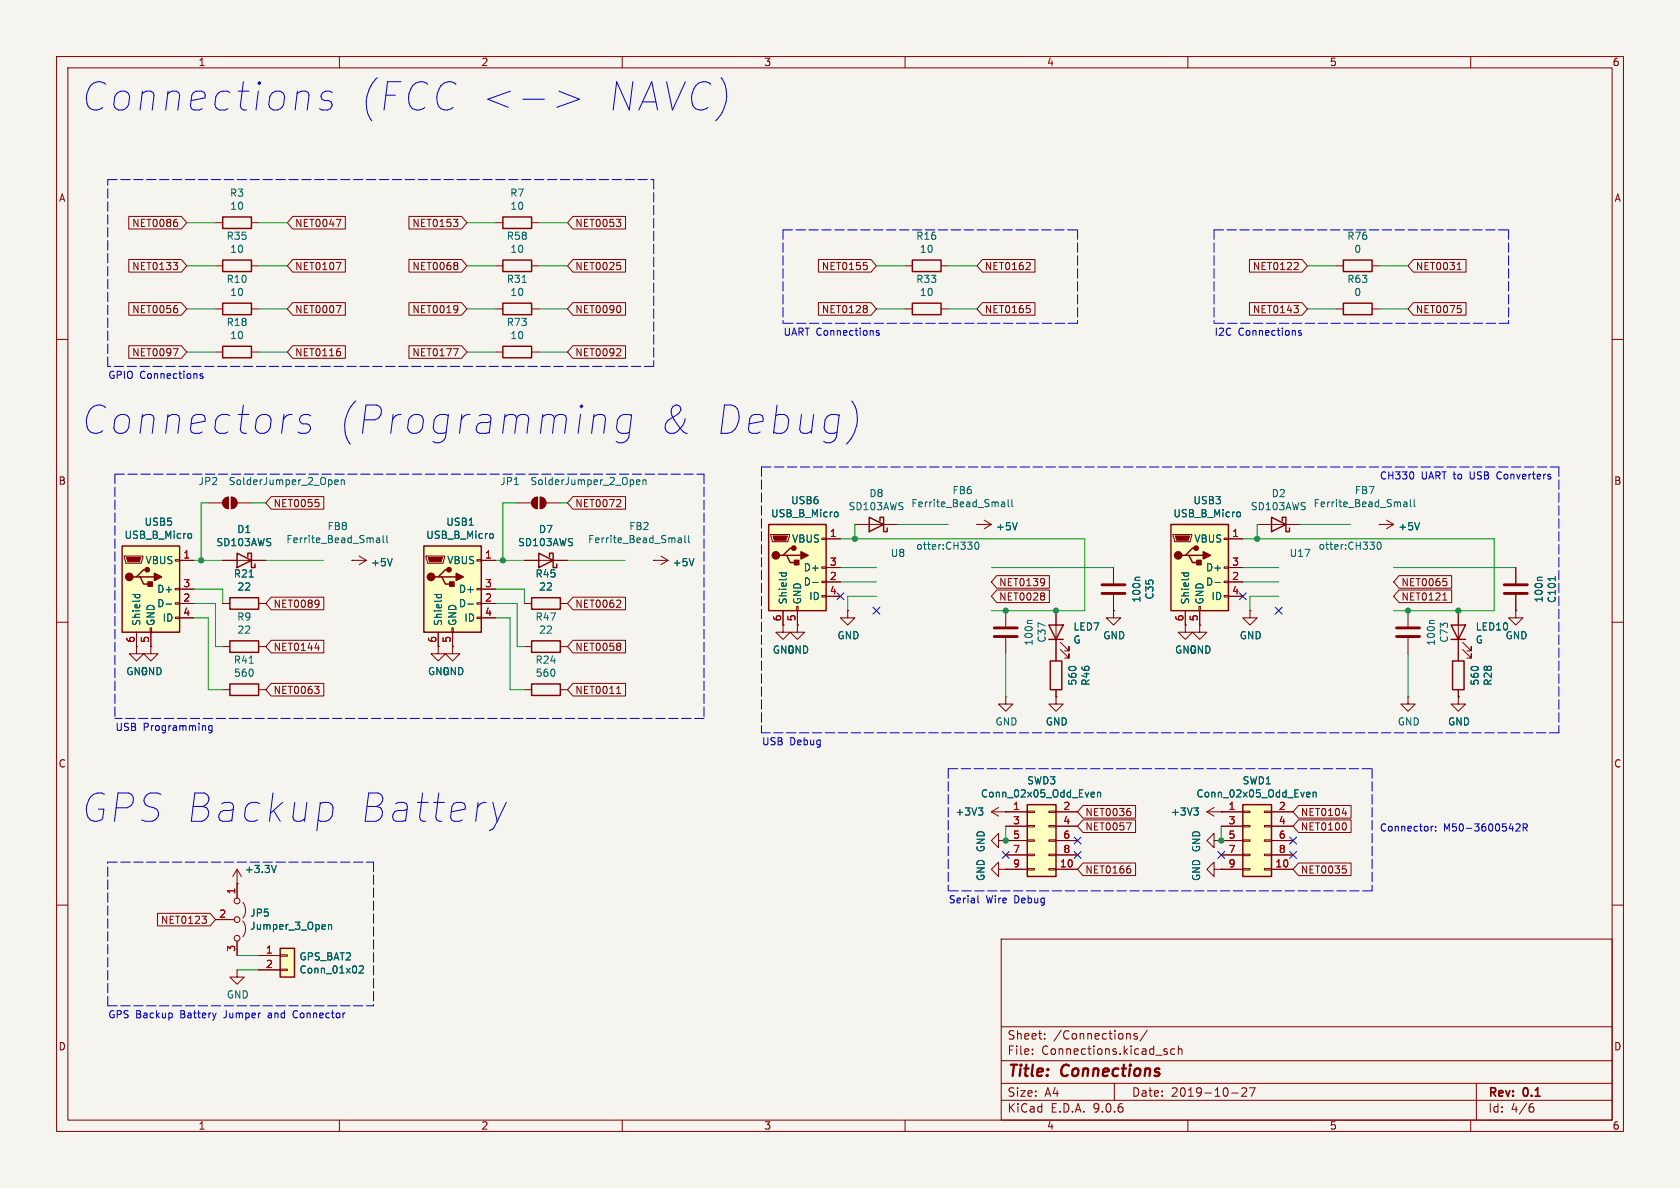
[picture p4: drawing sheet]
<svg xmlns="http://www.w3.org/2000/svg" width="297mm" height="210mm" viewBox="0 0 297 210" stroke-linecap="round" stroke-linejoin="round" font-family="sans-serif">
<defs><g id="words">
<g font-size="7" fill="#0000c2">
<text x="14" y="20.1">Connections</text>
<text x="62.7" y="20.1">(FCC &lt;-&gt;</text>
<text x="105.5" y="20.1">NAVC)</text>
<text x="14" y="77.2">Connectors</text>
<text x="58.9" y="77.2">(Programming</text>
<text x="115.1" y="77.2">&amp; Debug)</text>
<text x="14" y="145.8">GPS Backup</text>
<text x="62.2" y="145.8">Battery</text>
</g>
<g font-size="2.8" fill="#840000">
<text x="178" y="190.9">Title:</text>
<text x="187.7" y="190.9">Connections</text>
</g>
<g font-size="2.1" fill="#840000">
<text x="178" y="184">Sheet:</text>
<text x="186.2" y="184">/Connections/</text>
<text x="178" y="186.7">File:</text>
<text x="184.1" y="186.7">Connections.kicad_sch</text>
<text x="178" y="196.9">KiCad</text>
<text x="178" y="194.1">Size:</text>
<text x="184.7" y="194.1">A4</text>
<text x="185.7" y="196.9">E.D.A.</text>
<text x="193.3" y="196.9">9.0.6</text>
<text x="200" y="194.1">Date:</text>
<text x="207" y="194.1">2019-10-27</text>
<text x="263" y="194.3">Rev:</text>
<text x="263" y="196.9">Id:</text>
<text x="267.1" y="196.9">4/6</text>
<text x="269.4" y="194.3">0.1</text>
</g>
<g font-size="1.8" fill="#840000">
<text x="35" y="11.9">1</text>
<text x="85" y="11.9">2</text>
<text x="135" y="11.9">3</text>
<text x="185" y="11.9">4</text>
<text x="235" y="11.9">5</text>
<text x="285" y="11.9">6</text>
<text x="10.3" y="35.9">A</text>
<text x="285.3" y="35.9">A</text>
<text x="23.3" y="40.3">NET0086</text>
<text x="52.1" y="40.3">NET0047</text>
<text x="72.8" y="40.3">NET0153</text>
<text x="101.6" y="40.3">NET0053</text>
<text x="23.3" y="47.9">NET0133</text>
<text x="52.1" y="47.9">NET0107</text>
<text x="72.8" y="47.9">NET0068</text>
<text x="101.6" y="47.9">NET0025</text>
<text x="145.2" y="47.9">NET0155</text>
<text x="174" y="47.9">NET0162</text>
<text x="221.4" y="47.9">NET0122</text>
<text x="250.2" y="47.9">NET0031</text>
<text x="23.3" y="55.6">NET0056</text>
<text x="52.1" y="55.6">NET0007</text>
<text x="72.8" y="55.6">NET0019</text>
<text x="101.6" y="55.6">NET0090</text>
<text x="145.2" y="55.6">NET0128</text>
<text x="174" y="55.6">NET0165</text>
<text x="221.4" y="55.6">NET0143</text>
<text x="250.2" y="55.6">NET0075</text>
<text x="23.3" y="63.2">NET0097</text>
<text x="52.1" y="63.2">NET0116</text>
<text x="72.8" y="63.2">NET0177</text>
<text x="101.6" y="63.2">NET0092</text>
<text x="10.3" y="85.9">B</text>
<text x="48.3" y="89.9">NET0055</text>
<text x="101.6" y="89.9">NET0072</text>
<text x="285.3" y="85.9">B</text>
<text x="48.3" y="107.6">NET0089</text>
<text x="101.6" y="107.6">NET0062</text>
<text x="176.5" y="103.8">NET0139</text>
<text x="176.5" y="106.4">NET0028</text>
<text x="247.6" y="106.4">NET0121</text>
<text x="247.6" y="103.8">NET0065</text>
<text x="48.3" y="115.3">NET0144</text>
<text x="101.6" y="115.3">NET0058</text>
<text x="48.3" y="122.9">NET0063</text>
<text x="101.6" y="122.9">NET0011</text>
<text x="10.3" y="135.9">C</text>
<text x="285.3" y="135.9">C</text>
<text x="191.8" y="147">NET0057</text>
<text x="191.8" y="144.5">NET0036</text>
<text x="229.9" y="147">NET0100</text>
<text x="229.9" y="144.5">NET0104</text>
<text x="191.8" y="154.6">NET0166</text>
<text x="229.9" y="154.6">NET0035</text>
<text x="28.3" y="163.5">NET0123</text>
<text x="10.3" y="185.9">D</text>
<text x="285.3" y="185.9">D</text>
<text x="35" y="199.9">1</text>
<text x="85" y="199.9">2</text>
<text x="135" y="199.9">3</text>
<text x="185" y="199.9">4</text>
<text x="235" y="199.9">5</text>
<text x="285" y="199.9">6</text>
</g>
<g font-size="1.8" fill="#006464">
<text x="40.6" y="35">R3</text>
<text x="90.1" y="35">R7</text>
<text x="40.6" y="37.3">10</text>
<text x="90.1" y="37.3">10</text>
<text x="40" y="42.6">R35</text>
<text x="40.6" y="44.9">10</text>
<text x="89.5" y="42.6">R58</text>
<text x="90.1" y="44.9">10</text>
<text x="161.9" y="42.6">R16</text>
<text x="162.5" y="44.9">10</text>
<text x="238.1" y="42.6">R76</text>
<text x="239.3" y="44.9">0</text>
<text x="40" y="50.2">R10</text>
<text x="40.6" y="52.5">10</text>
<text x="89.5" y="50.2">R31</text>
<text x="90.1" y="52.5">10</text>
<text x="161.9" y="50.2">R33</text>
<text x="162.5" y="52.5">10</text>
<text x="238.1" y="50.2">R63</text>
<text x="239.3" y="52.5">0</text>
<text x="40" y="57.8">R18</text>
<text x="89.5" y="57.8">R73</text>
<text x="40.6" y="60.1">10</text>
<text x="90.1" y="60.1">10</text>
<text x="35" y="86">JP2</text>
<text x="40.3" y="86">SolderJumper_2_Open</text>
<text x="88.3" y="86">JP1</text>
<text x="93.7" y="86">SolderJumper_2_Open</text>
<text x="139.8" y="89.3">USB6</text>
<text x="153.6" y="88.1">D8</text>
<text x="161" y="89.9">Ferrite_Bead_Small</text>
<text x="168.3" y="87.6">FB6</text>
<text x="210.9" y="89.3">USB3</text>
<text x="224.7" y="88.1">D2</text>
<text x="232.1" y="89.9">Ferrite_Bead_Small</text>
<text x="239.4" y="87.6">FB7</text>
<text x="21.9" y="95.5">USB_B_Micro</text>
<text x="25.5" y="93.1">USB5</text>
<text x="41.8" y="94.4">D1</text>
<text x="57.8" y="93.9">FB8</text>
<text x="75.3" y="95.5">USB_B_Micro</text>
<text x="78.8" y="93.1">USB1</text>
<text x="95.2" y="94.4">D7</text>
<text x="111.1" y="93.9">FB2</text>
<text x="136.2" y="91.6">USB_B_Micro</text>
<text x="149.9" y="90.4">SD103AWS</text>
<text x="176" y="94">+5V</text>
<text x="207.3" y="91.6">USB_B_Micro</text>
<text x="221" y="90.4">SD103AWS</text>
<text x="247.1" y="94">+5V</text>
<text x="25.6" y="99.9">VBUS</text>
<text x="38.1" y="96.7">SD103AWS</text>
<text x="50.5" y="96.2">Ferrite_Bead_Small</text>
<text x="65.5" y="100.3">+5V</text>
<text x="79" y="99.9">VBUS</text>
<text x="91.5" y="96.7">SD103AWS</text>
<text x="103.9" y="96.2">Ferrite_Bead_Small</text>
<text x="118.8" y="100.3">+5V</text>
<text x="139.9" y="96.1">VBUS</text>
<text x="142" y="101.2">D+</text>
<text x="157.4" y="98.7">U8</text>
<text x="161.9" y="97.4">otter:CH330</text>
<text x="211.1" y="96.1">VBUS</text>
<text x="213.1" y="101.2">D+</text>
<text x="227.9" y="98.7">U17</text>
<text x="233" y="97.4">otter:CH330</text>
<text x="27.7" y="105">D+</text>
<text x="27.7" y="107.5">D-</text>
<text x="41.2" y="102.3">R21</text>
<text x="41.9" y="104.6">22</text>
<text x="81" y="105">D+</text>
<text x="81" y="107.5">D-</text>
<text x="94.6" y="102.3">R45</text>
<text x="95.2" y="104.6">22</text>
<text x="139.3" y="106.9" transform="rotate(-90 139.3 106.9)">Shield</text>
<text x="141.8" y="106.9" transform="rotate(-90 141.8 106.9)">GND</text>
<text x="142" y="103.7">D-</text>
<text x="143" y="106.3">ID</text>
<text x="201.8" y="106.6" transform="rotate(-90 201.8 106.6)">100n</text>
<text x="204.1" y="106.1" transform="rotate(-90 204.1 106.1)">C35</text>
<text x="210.4" y="106.9" transform="rotate(-90 210.4 106.9)">Shield</text>
<text x="213" y="106.9" transform="rotate(-90 213 106.9)">GND</text>
<text x="213.1" y="103.7">D-</text>
<text x="214.1" y="106.3">ID</text>
<text x="272.9" y="106.6" transform="rotate(-90 272.9 106.6)">100n</text>
<text x="275.2" y="106.7" transform="rotate(-90 275.2 106.7)">C101</text>
<text x="25" y="110.7" transform="rotate(-90 25 110.7)">Shield</text>
<text x="27.5" y="110.7" transform="rotate(-90 27.5 110.7)">GND</text>
<text x="28.7" y="110.1">ID</text>
<text x="41.8" y="109.9">R9</text>
<text x="41.9" y="112.2">22</text>
<text x="78.3" y="110.7" transform="rotate(-90 78.3 110.7)">Shield</text>
<text x="80.9" y="110.7" transform="rotate(-90 80.9 110.7)">GND</text>
<text x="82" y="110.1">ID</text>
<text x="94.6" y="109.9">R47</text>
<text x="95.2" y="112.2">22</text>
<text x="148" y="113.2">GND</text>
<text x="185.1" y="113.7" transform="rotate(-90 185.1 113.7)">C37</text>
<text x="189.7" y="111.7">LED7</text>
<text x="189.7" y="114">G</text>
<text x="194.9" y="113.2">GND</text>
<text x="219.1" y="113.2">GND</text>
<text x="256.2" y="113.7" transform="rotate(-90 256.2 113.7)">C73</text>
<text x="260.8" y="111.7">LED10</text>
<text x="260.8" y="114">G</text>
<text x="266.1" y="113.2">GND</text>
<text x="22.2" y="119.6">GND</text>
<text x="24.8" y="119.6">GND</text>
<text x="41.2" y="117.5">R41</text>
<text x="41.3" y="119.8">560</text>
<text x="75.6" y="119.6">GND</text>
<text x="78.1" y="119.6">GND</text>
<text x="94.6" y="117.5">R24</text>
<text x="94.6" y="119.8">560</text>
<text x="136.5" y="115.7">GND</text>
<text x="139.1" y="115.7">GND</text>
<text x="182.8" y="114.3" transform="rotate(-90 182.8 114.3)">100n</text>
<text x="207.6" y="115.7">GND</text>
<text x="210.2" y="115.7">GND</text>
<text x="253.9" y="114.3" transform="rotate(-90 253.9 114.3)">100n</text>
<text x="190.5" y="121.3" transform="rotate(-90 190.5 121.3)">560</text>
<text x="192.8" y="121.3" transform="rotate(-90 192.8 121.3)">R46</text>
<text x="261.6" y="121.3" transform="rotate(-90 261.6 121.3)">560</text>
<text x="263.9" y="121.3" transform="rotate(-90 263.9 121.3)">R28</text>
<text x="175.9" y="128.4">GND</text>
<text x="184.8" y="128.4">GND</text>
<text x="247" y="128.4">GND</text>
<text x="255.9" y="128.4">GND</text>
<text x="173.3" y="141.2">Conn_02x05_Odd_Even</text>
<text x="181.5" y="138.9">SWD3</text>
<text x="211.4" y="141.2">Conn_02x05_Odd_Even</text>
<text x="219.6" y="138.9">SWD1</text>
<text x="168.8" y="144.4">+3V3</text>
<text x="206.9" y="144.4">+3V3</text>
<text x="43.2" y="154.5">+3.3V</text>
<text x="174.3" y="155.8" transform="rotate(-90 174.3 155.8)">GND GND</text>
<text x="212.4" y="155.8" transform="rotate(-90 212.4 155.8)">GND GND</text>
<text x="44.1" y="162.3">JP5</text>
<text x="44.1" y="164.6">Jumper_3_Open</text>
<text x="52.8" y="172.3">Conn_01x02</text>
<text x="52.8" y="170">GPS_BAT2</text>
<text x="40" y="176.7">GND</text>
</g>
<g font-size="1.8" fill="#0000c2">
<text x="138.4" y="59.4">UART Connections</text>
<text x="214.6" y="59.4">I2C</text>
<text x="218.9" y="59.4">Connections</text>
<text x="19" y="67.1">GPIO Connections</text>
<text x="243.8" y="84.8">CH330</text>
<text x="251.2" y="84.8">UART to</text>
<text x="260.1" y="84.8">USB</text>
<text x="265.1" y="84.8">Converters</text>
<text x="20.3" y="129.3">USB</text>
<text x="25.3" y="129.3">Programming</text>
<text x="134.6" y="131.8">USB</text>
<text x="139.6" y="131.8">Debug</text>
<text x="243.8" y="147.1">Connector:</text>
<text x="255.2" y="147.1">M50-3600542R</text>
<text x="167.6" y="159.8">Serial</text>
<text x="174.3" y="159.8">Wire</text>
<text x="179.4" y="159.8">Debug</text>
<text x="19" y="180.1">GPS Backup</text>
<text x="32" y="180.1">Battery</text>
<text x="39.9" y="180.1">Jumper</text>
<text x="47.9" y="180.1">and</text>
<text x="52.5" y="180.1">Connector</text>
</g>
<g font-size="1.8" fill="#a90000">
<text x="146.6" y="95">1</text>
<text x="217.7" y="95">1</text>
<text x="32.3" y="98.8">1</text>
<text x="85.7" y="98.8">1</text>
<text x="146.6" y="100.1">3</text>
<text x="217.7" y="100.1">3</text>
<text x="32.3" y="103.9">3</text>
<text x="32.3" y="106.4">2</text>
<text x="85.7" y="103.9">3</text>
<text x="85.7" y="106.4">2</text>
<text x="146.6" y="102.6">2</text>
<text x="146.6" y="105.2">4</text>
<text x="217.7" y="102.6">2</text>
<text x="217.7" y="105.2">4</text>
<text x="23.9" y="113.7" transform="rotate(-90 23.9 113.7)">6</text>
<text x="26.4" y="113.7" transform="rotate(-90 26.4 113.7)">5</text>
<text x="32.3" y="109">4</text>
<text x="77.2" y="113.7" transform="rotate(-90 77.2 113.7)">6</text>
<text x="79.8" y="113.7" transform="rotate(-90 79.8 113.7)">5</text>
<text x="85.7" y="109">4</text>
<text x="138.2" y="109.9" transform="rotate(-90 138.2 109.9)">6</text>
<text x="140.7" y="109.9" transform="rotate(-90 140.7 109.9)">5</text>
<text x="209.3" y="109.9" transform="rotate(-90 209.3 109.9)">6</text>
<text x="211.8" y="109.9" transform="rotate(-90 211.8 109.9)">5</text>
<text x="179" y="143.3">1</text>
<text x="187.9" y="143.3">2</text>
<text x="217.1" y="143.3">1</text>
<text x="226" y="143.3">2</text>
<text x="179" y="145.8">3</text>
<text x="179" y="148.3">5</text>
<text x="187.9" y="145.8">4</text>
<text x="187.9" y="148.3">6</text>
<text x="217.1" y="145.8">3</text>
<text x="217.1" y="148.3">5</text>
<text x="226" y="145.8">4</text>
<text x="226" y="148.3">6</text>
<text x="179" y="150.9">7</text>
<text x="179" y="153.4">9</text>
<text x="187.3" y="153.4">10</text>
<text x="187.9" y="150.9">8</text>
<text x="217.1" y="150.9">7</text>
<text x="217.1" y="153.4">9</text>
<text x="225.4" y="153.4">10</text>
<text x="226" y="150.9">8</text>
<text x="41.7" y="158.2" transform="rotate(-90 41.7 158.2)">1</text>
<text x="38.7" y="162.3">2</text>
<text x="41.7" y="168.3" transform="rotate(-90 41.7 168.3)">3</text>
<text x="46.9" y="168.7">1</text>
<text x="46.9" y="171.2">2</text>
</g>
</g></defs>
<path d="M0 0h297v210h-297z" fill="#f5f4ef" stroke="#f5f4ef" stroke-width=".18"/>
<g fill="none" stroke="#840000" stroke-width=".18">
<path d="M10 10h277v190h-277zM12 12h273v186h-273zM60 10v2M110 10v2M160 10v2M210 10v2M260 10v2M87.6 39.4h1.3M94 39.4h1.2M87.6 47h1.3M94 47h1.2M160 54.6h1.3"/>
<path d="M166.4 54.6h1.2M10 60h2M285 60h2M172.7 92.7h.1M172.7 92.7h2.6M174 91.9l1.3 .8M175.3 92.7l-1.3 .8M10 110h2M24.1 114.3v1.3h1.3l-1.3 1.2-1.2-1.2h1.2M24.1 114.3h.1M26.7 114.3v1.3h1.2l-1.2 1.2-1.3-1.2h1.3M26.7 114.3h.1"/>
<path d="M77.5 114.3v1.3h1.2l-1.2 1.2-1.3-1.2h1.3M77.5 114.3h.1M92.7 106.7h1.3M99.1 106.7h1.2M285 110h2M92.7 121.9h1.3M99.1 121.9h1.2M41.9 156.2h.1M41.9 153.7l-.8 1.2M41.9 153.7l.8 1.2M41.9 153.7v5.1M42.9 159.5a2.26 2.26 0 0 1 0 2.8"/>
<path d="M175.3 143.5l1.2 .8M175.3 143.5h2.5M176.5 148.6v-1.3l-1.2 1.3 1.2 1.3v-1.3h1.3M176.5 153.7v-1.3l-1.2 1.3 1.2 1.2v-1.2h1.3M176.5 142.7l-1.2 .8M177.8 148.6h.1M177.8 143.5h.1M177.8 153.7h.1M10 160h2M38.1 162.6h3.3M41.9 166.4v2.5M42.9 162.8a2.26 2.26 0 0 1 0 2.8"/>
<path d="M177 166h108v32h-108zM285 160h2M60 198v2M110 198v2M160 198v2M177 194.5h108M177 191.5h108M177 187.5h108M177 181.5h108M182.5 186.3v.1M182.5 185.5v.1M184.7 183.6v.1"/>
<path d="M184.7 182.8v.1M197 191.5v3M199.7 182.8l.1 .9M201 182.8l-.3-.1-.2 .2v.2l.5 .2v.3h-.5M202.8 182.1l-1.3 2M206 185.9l.3 .1 .1 .2-.2 .2h-.3M206 185.4l.3 .1M207.7 185.5l-.5-.1-.2 .3v.4l.1 .2h.6M208.3 185.5l.2-.1 .4 .1 .1 .9M208.3 184.9v1.5M210 198v2M217.7 193.2h1.2"/>
<path d="M219.5 192.4l.6-.1 .2 .1 .1 .3-.9 1.1h.9M220.9 192.3h1l-.7 1.5M260 198v2M261 191.5v6.5M270.6 195.7h.4l.2 .3-.1 .5-.5 .1M271 195.1l-.4 .1"/>
<circle cx="41.9" cy="159.3" r=".51"/>
<circle cx="41.9" cy="165.9" r=".51"/>
<circle cx="41.9" cy="162.6" r=".51"/>
</g>
<path d="M179.8 92.4l-.4 1.3M48.9 153l-.5 1.2M173 142.8h.7l-.4 .5M173.5 143.3l.2 .2v.3l-.2 .3M58.1 163.4v.9M58.1 163.6l.2-.2 .3 .1v.8" fill="none" stroke="#006464" stroke-width=".18"/>
<path d="M88.9 38.4h5.1v2h-5.1zM88.9 46h5.1v2h-5.1zM161.3 53.6h5.1v2h-5.1zM94 105.7h5.1v2h-5.1zM94 120.9h5.1v2h-5.1z" fill="none" stroke="#840000" stroke-width=".25"/>
<path d="M49.5 167.6h2.6v5.1h-2.6z" fill="#ffffc2"/>
<path d="M39.4 38.4h5v2h-5zM49.5 167.6h2.6v5.1h-2.6z" fill="none" stroke="#840000" stroke-width=".25"/>
<path d="M38.1 39.4h1.3M44.4 39.4h1.3M36.8 88.9h2.6M39.7 88.2l.7-.3v2a1.02 1.02 0 0 1-.9-.6 1.02 1.02 0 0 1 .2-1.1zM40.9 87.9a1.02 1.02 0 0 1 1 1 1.02 1.02 0 0 1-1 1zM41.9 88.9h2.5M41.9 171.5v1.2h1.3l-1.3 1.3-1.3-1.3h1.3M41.9 171.5h.1M45.7 168.9h3.8M45.7 171.5h3.8M49.5 168.8h1.3v.2h-1.3zM49.5 171.3h1.3v.3h-1.3z" fill="none" stroke="#840000" stroke-width=".18"/>
<path d="M59.2 85.2l.6-.1-.1-.2-.3-.1-.2 .2v.6h.5M60.3 84.9l.2-.1 .3 .1 .1 .8M60.3 84.8v.9M63.5 170.9l.5-.2 .3 .4-.8 .9h.8" fill="none" stroke="#006464" stroke-width=".18"/>
<g fill="#840000" stroke="#840000" stroke-width=".18">
<path d="M39.7 88.2l.7-.3v2a1.02 1.02 0 0 1-.9-.6 1.02 1.02 0 0 1 .2-1.1z"/>
<path d="M40.9 87.9a1.02 1.02 0 0 1 1 1 1.02 1.02 0 0 1-1 1z"/>
</g>
<path d="M21.6 96.5h10.1v15.3h-10.1z" fill="#ffffc2"/>
<g fill="none" stroke="#840000" stroke-width=".25">
<path d="M161.3 46h5.1v2h-5.1zM237.5 53.6h5.1v2h-5.1zM237.5 46h5.1v2h-5.1zM21.6 96.5h10.1v15.3h-10.1zM153.7 91.4l2.5 1.3-2.5 1.3zM155.6 92.1v-.7h.6v2.6h.6v-.7M224.8 91.4l2.5 1.3-2.5 1.3zM226.7 92.1v-.7h.6v2.6h.7v-.7M24.1 102h.7l.6 1.3h1.3M24.8 102h2.5M26 100.7h-.6l-1.3 1.3h-.6M256.5 110.5h2.6l-1.3 2.5z"/>
<path d="M256.5 113h2.6M256.8 116.8h2v5.1h-2z"/>
</g>
<g fill="none" stroke="#840000" stroke-width=".18">
<path d="M160 47h1.3M166.4 47h1.2M236.2 47h1.3M236.2 54.6h1.3M242.6 47h1.2M242.6 54.6h1.2M22 98.3h3.3v.3l-.3 1h-2.8zM31 98.9h.7v.3h-.7zM31.7 99.1h2.6M91.4 88.9h2.6M94.3 88.2l.7-.3v2a1.02 1.02 0 0 1-.9-.6 1.02 1.02 0 0 1 .2-1.1zM95.5 87.9a1.02 1.02 0 0 1 1 1 1.02 1.02 0 0 1-1 1z"/>
<path d="M96.5 88.9h2.6M151.1 92.7h7.6M222.2 92.7h7.7M243.8 92.7h.1M243.8 92.7h2.6M245.1 91.9l1.3 .8M246.4 92.7l-1.3 .8M24.1 111.8v2.5M26.5 111h.3v.8h-.3zM26.7 111.8v2.5M31 104h.7v.3h-.7zM31 106.6h.7v.2h-.7z"/>
<path d="M31 109.1h.7v.2h-.7zM31.7 104.1h2.6M31.7 106.7h2.6M31.7 109.2h2.6M248.9 108v2.7M248.9 112.8v2.8M257.8 108v8.8M258.6 114.8l1.5 1.5v-.7v.7h-.8M258.6 113.5l1.5 1.6v-.8v.8h-.8M268 108v1.2h1.2l-1.2 1.3-1.3-1.3h1.3M268 108h.1M268 100.3v2.8"/>
<path d="M268 105.2v2.8M248.9 123.2v1.3h1.3l-1.3 1.2-1.3-1.2h1.3M248.9 123.2h.1M257.8 123.2v1.3h1.3l-1.3 1.2-1.3-1.2h1.3M257.8 123.2h.1M257.8 121.9v1.3"/>
</g>
<g fill="#840000" stroke="#840000" stroke-width=".18">
<path d="M22.4 98.6h2.5l-.3 .7h-2z"/>
<path d="M94.3 88.2l.7-.3v2a1.02 1.02 0 0 1-.9-.6 1.02 1.02 0 0 1 .2-1.1z"/>
<path d="M95.5 87.9a1.02 1.02 0 0 1 1 1 1.02 1.02 0 0 1-1 1z"/>
</g>
<g fill="#840000" stroke="#840000" stroke-width=".25">
<path d="M26.2 102.9h.7v.7h-.7z"/>
<path d="M27.3 101.3l1.3 .7-1.3 .6z"/>
<circle cx="22.9" cy="102" r=".63"/>
<circle cx="26" cy="100.7" r=".38"/>
</g>
<path d="M33.4 94.3l.4 .1 .1 .2-.1 .4-.4 .2M112.5 85.2l.6-.1v-.2l-.4-.1-.2 .2 .1 .6h.5M113.7 84.9l.1-.1 .3 .1 .1 .8M113.7 84.8v.9M251 92.4l-.5 1.3M23.4 105.1h1.3M23.9 105.1v.3M24.6 105.1l.1 .3M29.4 106.8h.9M253.6 109.7h-.7l-.2 .2M272.6 102.1h-.6l-.2 .1M275 101.9v.8" fill="none" stroke="#006464" stroke-width=".18"/>
<path d="M246.9 112.5h4.1M246.9 111h4.1M265.9 104.9h4.1M265.9 103.4h4.1" fill="none" stroke="#840000" stroke-width=".51"/>
<path d="M181.6 142.2h5.1v12.7h-5.1z" fill="#ffffc2"/>
<path d="M181.6 142.2h5.1v12.7h-5.1z" fill="none" stroke="#840000" stroke-width=".25"/>
<g fill="none" stroke="#840000" stroke-width=".18">
<path d="M177.8 143.5h3.8M177.8 146.1h3.8M177.8 148.6h3.8M177.8 151.1h3.8M177.8 153.7h3.8M181.6 143.4h1.3v.2h-1.3zM181.6 145.9h1.3v.3h-1.3zM181.6 148.5h1.3v.2h-1.3zM181.6 151h1.3v.3h-1.3zM181.6 153.5h1.3v.3h-1.3zM185.4 143.4h1.3v.2h-1.3zM185.4 145.9h1.3v.3h-1.3z"/>
<path d="M185.4 148.5h1.3v.2h-1.3zM185.4 151h1.3v.3h-1.3zM185.4 153.5h1.3v.3h-1.3zM186.7 143.5h3.8M186.7 146.1h3.8M186.7 148.6h3.8M186.7 151.1h3.8M186.7 153.7h3.8M213.4 143.5h2.5M213.4 143.5l1.2 .8M214.6 142.7l-1.2 .8M215.9 143.5h.1"/>
</g>
<path d="M193.1 140l.3 .1 .1 .2-.6 .2M193.4 140.8l-.3 .1M194 140.2l.2-.2 .3 .1 .1 .8M194 140v.9M211.1 142.8h.7l-.4 .5M211.6 143.3l.2 .2v.3l-.2 .3" fill="none" stroke="#006464" stroke-width=".18"/>
<path d="M219.7 142.2h5.1v12.7h-5.1z" fill="#ffffc2"/>
<path d="M88.9 53.6h5.1v2h-5.1zM88.9 61.2h5.1v2h-5.1zM94 113.3h5.1v2h-5.1zM219.7 142.2h5.1v12.7h-5.1z" fill="none" stroke="#840000" stroke-width=".25"/>
<g fill="none" stroke="#840000" stroke-width=".18">
<path d="M87.6 54.6h1.3M94 54.6h1.2M87.6 62.2h1.3M94 62.2h1.2M115.6 99.1h.1M115.6 99.1h2.5M116.8 98.3l1.3 .8M118.1 99.1l-1.3 .7M92.7 114.3h1.3M99.1 114.3h1.2M215.9 143.5h3.8M215.9 146.1h3.8"/>
<path d="M215.9 148.6h3.8M215.9 151.1h3.8M215.9 153.7h3.8M219.7 143.4h1.3v.2h-1.3zM219.7 145.9h1.3v.3h-1.3zM219.7 148.5h1.3v.2h-1.3zM219.7 151h1.3v.3h-1.3zM219.7 153.5h1.3v.3h-1.3zM223.5 143.4h1.3v.2h-1.3zM223.5 145.9h1.3v.3h-1.3zM223.5 148.5h1.3v.2h-1.3zM223.5 151h1.3v.3h-1.3z"/>
<path d="M223.5 153.5h1.3v.3h-1.3zM224.8 143.5h3.8M224.8 146.1h3.8M224.8 148.6h3.8M224.8 151.1h3.8M224.8 153.7h3.8"/>
</g>
<path d="M92.3 49.9h.7M122.7 98.8l-.4 1.2M231.2 140l.3 .1 .1 .2-.6 .2M231.5 140.8l-.3 .1M232.1 140.2l.2-.2 .3 .1 .1 .8M232.1 140v.9" fill="none" stroke="#006464" stroke-width=".18"/>
<path d="M74.9 96.5h10.2v15.3h-10.2z" fill="#ffffc2"/>
<path d="M41.9 97.8l2.5 1.3-2.5 1.2zM43.8 98.4v-.6h.6v2.5h.7v-.6M74.9 96.5h10.2v15.3h-10.2zM40.6 105.7h5.1v2h-5.1zM40.6 113.3h5.1v2h-5.1zM77.5 102h.6l.6 1.3h1.3M78.1 102h2.5M79.4 100.7h-.7l-1.2 1.3h-.7M185.4 110.5h2.6l-1.3 2.5zM185.4 113h2.6M185.7 116.8h2v5.1h-2zM40.6 120.9h5.1v2h-5.1z" fill="none" stroke="#840000" stroke-width=".25"/>
<g fill="none" stroke="#840000" stroke-width=".18">
<path d="M39.4 99.1h7.6M62.2 99.1h.1M62.2 99.1h2.6M63.5 98.3l1.3 .8M64.8 99.1l-1.3 .7M75.3 98.3h3.3v.3l-.2 1h-2.8zM84.3 98.9h.8v.3h-.8zM85.1 99.1h2.5M39.4 106.7h1.2M39.4 114.3h1.2M45.7 106.7h1.3M45.7 114.3h1.3"/>
<path d="M77.5 111.8v2.5M79.9 111h.2v.8h-.2zM80 114.3v1.3h1.3l-1.3 1.2-1.3-1.2h1.3M80 114.3h.1M80 111.8v2.5M84.3 104h.8v.3h-.8zM84.3 106.6h.8v.2h-.8zM84.3 109.1h.8v.2h-.8zM85.1 104.1h2.5M85.1 106.7h2.5M85.1 109.2h2.5M177.8 108v2.7"/>
<path d="M177.8 112.8v2.8M186.7 108v8.8M187.5 114.8l1.5 1.5v-.7v.7h-.8M187.5 113.5l1.5 1.6v-.8v.8h-.8M196.8 108v1.2h1.3l-1.3 1.3-1.2-1.3h1.2M196.8 108h.1M196.8 100.3v2.8M196.8 105.2v2.8M212.1 110.5v1.3h1.3l-1.3 1.2-1.3-1.2h1.3M212.1 110.5h.1M39.4 121.9h1.2M45.7 121.9h1.3"/>
<path d="M177.8 123.2v1.3h1.3l-1.3 1.2-1.3-1.2h1.3M177.8 123.2h.1M186.7 123.2v1.3h1.3l-1.3 1.2-1.3-1.2h1.3M186.7 123.2h.1M186.7 121.9v1.3M214.6 148.6v-1.3l-1.2 1.3 1.2 1.3v-1.3h1.3M214.6 153.7v-1.3l-1.2 1.3 1.2 1.2v-1.2h1.3M215.9 148.6h.1M215.9 153.7h.1"/>
</g>
<path d="M75.7 98.6h2.5l-.2 .7h-2.1z" fill="#840000" stroke="#840000" stroke-width=".18"/>
<g fill="#840000" stroke="#840000" stroke-width=".25">
<path d="M79.5 102.9h.8v.7h-.8z"/>
<path d="M80.6 101.3l1.3 .7-1.3 .6z"/>
<circle cx="76.2" cy="102" r=".63"/>
<circle cx="79.4" cy="100.7" r=".38"/>
</g>
<path d="M69.3 98.8l-.4 1.2M86.8 94.3l.3 .1 .1 .2v.4l-.4 .2M44.1 102h.7M44.1 117.2h.7M76.8 105.1h1.2M77.3 105.1l-.1 .3M78 105.1v.3M82.7 106.8h1M182.5 109.7h-.7l-.2 .2M201.5 102.1h-.6l-.2 .1" fill="none" stroke="#006464" stroke-width=".18"/>
<path d="M175.8 112.5h4M175.8 111h4M194.8 104.9h4.1M194.8 103.4h4.1" fill="none" stroke="#840000" stroke-width=".51"/>
<path d="M135.9 92.7h10.1v15.3h-10.1z" fill="#ffffc2"/>
<path d="M39.4 53.6h5v2h-5zM39.4 46h5v2h-5zM39.4 61.2h5v2h-5zM135.9 92.7h10.1v15.3h-10.1zM138.4 98.2h.7l.6 1.2h1.3M139.1 98.2h2.5M140.3 96.9h-.6l-1.3 1.3h-.6" fill="none" stroke="#840000" stroke-width=".25"/>
<g fill="none" stroke="#840000" stroke-width=".18">
<path d="M38.1 54.6h1.3M38.1 47h1.3M44.4 54.6h1.3M44.4 47h1.3M38.1 62.2h1.3M44.4 62.2h1.3M136.3 94.5h3.3v.2l-.3 1.1h-2.8zM145.3 95.1h.7v.3h-.7zM146 95.3h2.6M138.4 110.5v1.3h1.3l-1.3 1.2-1.2-1.2h1.2M138.4 110.5h.1M138.4 108v2.5"/>
<path d="M140.8 107.2h.3v.8h-.3zM141 110.5v1.3h1.2l-1.2 1.2-1.3-1.2h1.3M141 110.5h.1M141 108v2.5M145.3 100.2h.7v.3h-.7zM145.3 102.7h.7v.3h-.7zM145.3 105.3h.7v.2h-.7zM146 100.3h2.6M146 102.9h2.6M146 105.4h2.6M149.9 108v1.2h1.2l-1.2 1.3-1.3-1.3h1.3M149.9 108h.1"/>
<path d="M209.5 110.5v1.3h1.3l-1.3 1.2-1.2-1.2h1.2M209.5 110.5h.1M221 108v1.2h1.2l-1.2 1.3-1.3-1.3h1.3M221 108h.1"/>
</g>
<path d="M136.7 94.7h2.5l-.3 .8h-2z" fill="#840000" stroke="#840000" stroke-width=".18"/>
<g fill="#840000" stroke="#840000" stroke-width=".25">
<path d="M140.5 99.1h.7v.7h-.7z"/>
<path d="M141.6 97.5l1.3 .7-1.3 .6z"/>
<circle cx="137.2" cy="98.2" r=".63"/>
<circle cx="140.3" cy="96.9" r=".38"/>
</g>
<path d="M147.7 90.5l.4 .1 .1 .2-.1 .4-.4 .2M137.7 101.3h1.3M138.2 101.3v.3M138.9 101.3l.1 .3M143.7 103h.9" fill="none" stroke="#006464" stroke-width=".18"/>
<path d="M207 92.7h10.2v15.3h-10.2z" fill="#ffffc2"/>
<path d="M95.2 97.8l2.6 1.3-2.6 1.2zM97.2 98.4v-.6h.6v2.5h.6v-.6M207 92.7h10.2v15.3h-10.2zM209.5 98.2h.7l.6 1.2h1.3M210.2 98.2h2.5M211.5 96.9h-.7l-1.3 1.3h-.6" fill="none" stroke="#840000" stroke-width=".25"/>
<g fill="none" stroke="#840000" stroke-width=".18">
<path d="M22.8 38.3h9.3l.9 1.1-.9 1.1h-9.3zM31 38.8h.3M31.2 39.3l.2 .2v.3l-.2 .2M51.8 38.3h9.3v2.2h-9.3l-1-1.1zM59.4 38.8h.9l-.6 1.2M72.3 38.3h9.3l.9 1.1-.9 1.1h-9.3zM80.2 38.8h.7l-.4 .5M80.8 39.3l.1 .2-.1 .5M101.3 38.3h9.3v2.2h-9.3l-1-1.1zM109 38.8h.7l-.4 .5M109.6 39.3l.1 .2-.1 .5M22.8 45.9h9.3l.9 1.1-.9 1.1h-9.3z"/>
<path d="M22.8 53.5h9.3l.9 1.1-.9 1.1h-9.3zM30.6 46.4h.8l-.4 .5M31 54h.3M31.2 54.5l.2 .2v.3l-.2 .3M31.3 46.9l.1 .2-.1 .5M51.8 53.5h9.3v2.2h-9.3l-1-1.1zM51.8 45.9h9.3v2.2h-9.3l-1-1.1zM59.4 46.4h.9l-.6 1.3M59.4 54h.9l-.6 1.3M72.3 45.9h9.3l.9 1.1-.9 1.1h-9.3zM72.3 53.5h9.3l.9 1.1-.9 1.1h-9.3zM80.7 46.4l.2 .2-.2 .3 .2 .3v.2l-.2 .3"/>
<path d="M80.7 54l.2 .1a1.07 1.07 0 0 1-.1 1.1M80.9 54.6l-.2 .2M101.3 53.5h9.3v2.2h-9.3l-1-1.1zM101.3 45.9h9.3v2.2h-9.3l-1-1.1zM109.1 46.4h.6M109.5 46.9l.2 .2v.3l-.2 .3M109.6 54.1l.1 .4-.1 .7M144.7 45.9h9.3l.9 1.1-.9 1.1h-9.3zM144.7 53.5h9.3l.9 1.1-.9 1.1h-9.3zM152.7 46.4h.6M153.1 46.9l.2 .2v.3l-.2 .3M153.1 54l.2 .3-.2 .3 .2 .2v.2l-.2 .3"/>
<path d="M173.7 45.9h9.3v2.2h-9.3l-1-1.1zM173.7 53.5h9.3v2.2h-9.3l-1-1.1zM181.5 54h.6M181.9 46.4l.2 .2v.3l-.8 .8h.8M181.9 54.5l.2 .2v.3l-.2 .3M220.9 45.9h9.3l.9 1.1-.9 1.1h-9.3zM220.9 53.5h9.3l.9 1.1-.9 1.1h-9.3zM228.7 54h.8l-.4 .5M229.3 46.4l.2 .2v.3l-.8 .8h.8M229.4 54.6l.1 .1-.1 .5M249.9 45.9h9.3v2.2h-9.3l-1-1.1zM249.9 53.5h9.3v2.2h-9.3l-1-1.1z"/>
<path d="M257.6 47.7h.7M257.7 54h.6M257.8 46.6l.2-.2v1.3M258.1 54.5l.2 .2v.3l-.2 .3M22.8 61.1h9.3l.9 1.1-.9 1.1h-9.3zM30.6 61.6h.9l-.6 1.3M51.8 61.1h9.3v2.2h-9.3l-1-1.1zM60.1 62.2l.1 .2-.1 .4M72.3 61.1h9.3l.9 1.1-.9 1.1h-9.3zM80.2 61.6h.8l-.5 1.3M101.3 61.1h9.3v2.2h-9.3l-1-1.1zM109.5 61.6l.2 .3v.3l-.7 .7h.7"/>
<path d="M31.7 99.1h2.6M39.4 99.1h2.5M44.4 99.1h2.6M47.9 87.8h9.3v2.2h-9.3l-.9-1.1zM55.7 88.3h.6M56.2 88.8l.2 .2v.3l-.2 .3M62.2 99.1h.1M85.1 99.1h2.5M92.7 99.1h7.6M101.3 87.8h9.3v2.2h-9.3l-1-1.1zM109.5 88.3l.2 .2v.3l-.7 .8h.7M115.6 99.1h.1"/>
<path d="M146 95.3h2.6M172.7 92.7h.1M207.4 94.5h3.3v.2l-.3 1.1h-2.8zM216.4 95.1h.8v.3h-.8zM217.2 95.3h2.5M243.8 92.7h.1M24.1 114.3h.1M24.1 111.8v2.5M26.7 114.3h.1M26.7 111.8v2.5M31.7 104.1h2.6M31.7 106.7h2.6"/>
<path d="M31.7 109.2h2.6M39.4 106.7h1.2M45.7 106.7h1.3M47.9 113.2h9.3v2.2h-9.3l-.9-1.1zM47.9 105.6h9.3v2.2h-9.3l-.9-1.1zM55.7 114.5h.8M56.2 106.1l.1 .1a1.07 1.07 0 0 1-.1 1M56.4 106.6l-.2 .3M77.5 114.3h.1M77.5 111.8v2.5M80 114.3h.1M80 111.8v2.5"/>
<path d="M85.1 104.1h2.5M85.1 106.7h2.5M85.1 109.2h2.5M92.7 106.7h1.3M99.1 106.7h1.2M101.3 105.6h9.3v2.2h-9.3l-1-1.1zM101.3 113.2h9.3v2.2h-9.3l-1-1.1zM109.5 106.1l.2 .2v.3l-.7 .8h.7M109.5 113.7l.2 .2-.2 .3 .2 .3v.2l-.2 .3M138.4 110.5h.1M138.4 108v2.5M141 110.5h.1"/>
<path d="M141 108v2.5M146 100.3h2.6M146 102.9h2.6M146 105.4h2.6M149.9 108h.1M176.2 101.8h9.3v2.2h-9.3l-.9-1.1zM176.2 104.3h9.3v2.2h-9.3l-.9-1.1zM184.4 102.3l.2 .1a1.07 1.07 0 0 1-.1 1M184.4 104.8l.3 .3-.3 .3 .3 .2v.2l-.3 .3M184.7 102.8l-.3 .3M186.7 108v2.5M186.7 113v3.8"/>
<path d="M196.8 108h.1M196.8 100.3v2.8M196.8 105.2v2.8M209.5 110.5h.1M209.5 108v2.5M212 107.2h.2v.8h-.2zM212.1 110.5h.1M212.1 108v2.5M216.4 100.2h.8v.3h-.8zM216.4 102.7h.8v.3h-.8zM216.4 105.3h.8v.2h-.8zM217.2 100.3h2.5"/>
<path d="M217.2 102.9h2.5M217.2 105.4h2.5M221 108h.1M247.3 104.3h9.3v2.2h-9.3l-.9-1.1zM247.3 101.8h9.3v2.2h-9.3l-.9-1.1zM255.1 106.1h.7M255.1 102.3h.6M255.3 105l.1-.2v1.3M255.6 102.8l.2 .2v.3l-.2 .2M257.8 108v2.5M257.8 113v3.8M268 108h.1"/>
<path d="M268 100.3v2.8M268 105.2v2.8M47.9 120.8h9.3v2.2h-9.3l-.9-1.1zM55.6 121.3h.8l-.4 .5M56.3 121.9l.1 .1-.1 .5M101.3 120.8h9.3v2.2h-9.3l-1-1.1zM109 122.6h.7M109.3 121.5l.1-.2v1.3M186.7 123.2h.1M186.7 121.9v1.3M257.8 123.2h.1M257.8 121.9v1.3"/>
<path d="M41.9 156.2h.1M41.9 156.2v2.6M177.8 153.7h.1M177.8 148.6h.1M177.8 143.5h.1M177.8 143.5h3.8M177.8 146.1h3.8M177.8 148.6h3.8M177.8 151.1h3.8M177.8 153.7h3.8M186.7 143.5h3.8M186.7 146.1h3.8"/>
<path d="M186.7 148.6h3.8M186.7 151.1h3.8M186.7 153.7h3.8M191.5 144.9h9.3v2.3h-9.3l-1-1.1zM191.5 142.4h9.3v2.2h-9.3l-1-1.1zM191.5 152.6h9.3v2.2h-9.3l-1-1.1zM199.1 145.5h.9l-.6 1.2M199.8 143.5l.1 .1-.1 .5M199.8 153.6l.1 .2-.1 .5M215.9 143.5h.1M215.9 148.6h.1M215.9 153.7h.1"/>
<path d="M215.9 143.5h3.8M215.9 146.1h3.8M215.9 148.6h3.8M215.9 151.1h3.8M215.9 153.7h3.8M224.8 143.5h3.8M224.8 146.1h3.8M224.8 148.6h3.8M224.8 151.1h3.8M224.8 153.7h3.8M229.6 144.9h9.3v2.3h-9.3l-1-1.1zM229.6 142.4h9.3v2.2h-9.3l-1-1.1z"/>
<path d="M229.6 152.6h9.3v2.2h-9.3l-1-1.1zM237.3 143.8h.8M237.3 153.1h.7M237.8 153.6l.2 .2v.3l-.2 .2M237.9 145.6l.1 .3-.1 .7M27.8 161.4h9.3l1 1.2-1 1.1h-9.3zM35.7 162h.8l-.4 .4M36.4 162.5l.1 .2-.1 .5M38.1 162.6h2.5M41.9 166.4v2.5M45.7 168.9h3.8M45.7 171.5h3.8"/>
</g>
<path d="M207.8 94.7h2.5l-.2 .8h-2.1z" fill="#840000" stroke="#840000" stroke-width=".18"/>
<g fill="#840000" stroke="#840000" stroke-width=".25">
<path d="M211.6 99.1h.7v.7h-.7z"/>
<path d="M212.7 97.5l1.3 .7-1.3 .6z"/>
<circle cx="208.3" cy="98.2" r=".63"/>
<circle cx="211.5" cy="96.9" r=".38"/>
</g>
<g fill="none" stroke="#006464" stroke-width=".18">
<path d="M33.4 94.3l.4 .1 .1 .2-.1 .4-.4 .2M66.6 95.1h.5v.8M66.6 95.9h.5M67.1 95.4l-.5 .1M67.7 94.7v1l.2 .2M68.4 94.7v1l.2 .2M69.3 98.8l-.4 1.2M86.8 94.3l.3 .1 .1 .2v.4l-.4 .2M119.9 95.1h.5l.1 .8M119.9 95.9h.6M120.5 95.4l-.6 .1M121.1 94.7v1l.2 .2"/>
<path d="M121.7 94.7v1l.2 .2M122.7 98.8l-.4 1.2M147.7 90.5l.4 .1 .1 .2-.1 .4-.4 .2M172.4 96l.2-.2a.68 .68 0 0 1 .5 .7 .68 .68 0 0 1-.5 .6l-.2-.1-.1-.4zM177.1 88.8h.5v.8M177.1 89.5h.5M177.6 89l-.5 .2M178.2 88.3v1.1l.2 .2M178.9 88.3v1.1l.2 .2M179.8 92.4l-.4 1.3M218.9 90.5l.3 .1 .1 .2-.1 .4-.3 .2M243.6 96l.1-.2a.68 .68 0 0 1 .5 .7 .68 .68 0 0 1-.5 .6l-.1-.1-.2-.4z"/>
<path d="M248.2 88.8h.5v.8M248.2 89.5h.5M248.7 89l-.5 .2M249.3 88.3v1.1l.2 .2M250 88.3v1.1l.2 .2M251 92.4l-.5 1.3M23.4 105.1h1.3M23.9 105.1v.3M24.6 105.1l.1 .3M29.4 106.8h.9M44.1 102h.7M76.8 105.1h1.2"/>
<path d="M77.3 105.1l-.1 .3M78 105.1v.3M82.7 106.8h1M137.7 101.3h1.3M138.2 101.3v.3M138.9 101.3l.1 .3M143.7 103h.9M201.5 102.1h-.6l-.2 .1M208.9 101.3h1.2M209.3 101.3v.3M210.1 101.3v.3M214.8 103h1"/>
<path d="M272.6 102.1h-.6l-.2 .1M275 101.9v.8M48.9 153l-.5 1.2M173 142.8h.7l-.4 .5M173.5 143.3l.2 .2v.3l-.2 .3M193.1 140l.3 .1 .1 .2-.6 .2M193.4 140.8l-.3 .1M194 140.2l.2-.2 .3 .1 .1 .8M194 140v.9M211.1 142.8h.7l-.4 .5M211.6 143.3l.2 .2v.3l-.2 .3M231.2 140l.3 .1 .1 .2-.6 .2"/>
<path d="M231.5 140.8l-.3 .1M232.1 140.2l.2-.2 .3 .1 .1 .8M232.1 140v.9M58.1 163.4v.9M58.1 163.6l.2-.2 .3 .1v.8M63.5 170.9l.5-.2 .3 .4-.8 .9h.8"/>
</g>
<g fill="none" stroke="#0000c2" stroke-width=".18" stroke-dasharray="1.7 .6">
<path d="M19 31.8h96.6M115.6 31.8v33M138.4 40.6v16.6M138.4 40.6h52.1M190.5 57.2h-52.1M190.5 40.6v16.6M214.6 40.6h52.1M214.6 40.6v16.6M266.7 40.6v16.6M266.7 57.2h-52.1M19 64.8v-33M115.6 64.8h-96.6"/>
<path d="M20.3 83.8h104.2M20.3 83.8v43.2M124.5 83.8v43.2M134.6 82.6h141M134.6 82.6v46.9M275.6 82.6v46.9M124.5 127h-104.2M167.6 135.9h75M167.6 135.9v21.6M242.6 135.9v21.6M275.6 129.5h-141M19 152.4h47"/>
<path d="M66 152.4v25.4M242.6 157.5h-75M19 177.8h47M19 177.8v-25.4"/>
</g>
<g fill="none" stroke="#009600" stroke-width=".18">
<path d="M33 39.4h5.1M45.7 39.4h5.1M82.5 39.4h5.1M95.2 39.4h5.1M33 54.6h5.1M33 47h5.1M45.7 54.6h5.1M45.7 47h5.1M82.5 54.6h5.1M82.5 47h5.1M95.2 54.6h5.1M95.2 47h5.1"/>
<path d="M154.9 54.6h5.1M154.9 47h5.1M167.6 54.6h5.1M167.6 47h5.1M231.1 54.6h5.1M231.1 47h5.1M243.8 54.6h5.1M243.8 47h5.1M33 62.2h5.1M45.7 62.2h5.1M82.5 62.2h5.1M95.2 62.2h5.1"/>
<path d="M34.3 99.1h5.1M36.8 88.9h-1.2v10.2M44.4 88.9h2.6M47 99.1h10.1M87.6 99.1h5.1M91.4 88.9h-2.5v10.2M99.1 88.9h1.2M100.3 99.1h10.2M148.6 95.3h43.2v12.7h-16.5M151.1 92.7v2.6M158.7 92.7h8.9M219.7 95.3h44.5v12.7h-17.8"/>
<path d="M222.2 92.7v2.6M229.9 92.7h8.9M34.3 106.7h3.8v7.6h1.3M34.3 104.1h5.1v2.6M34.3 109.2h2.5v12.7h2.6M87.6 106.7h3.8v7.6h1.3M87.6 104.1h5.1v2.6M87.6 109.2h2.6v12.7h2.5M148.6 100.3h6.3M148.6 102.9h6.3M154.9 105.4h-5v2.6M175.3 100.3h21.5"/>
<path d="M177.8 115.6v7.6M219.7 100.3h6.4M219.7 102.9h6.4M226.1 105.4h-5.1v2.6M246.4 100.3h21.6M248.9 115.6v7.6M177.8 146.1v2.5M215.9 146.1v2.5M41.9 168.9h3.8M41.9 171.5h3.8"/>
</g>
<g fill="none" stroke="#000084" stroke-width=".18">
<path d="M148 104.8l1.2 1.2M149.2 104.8l-1.2 1.2M154.3 107.3l1.2 1.3M155.5 107.3l-1.2 1.3M219.1 104.8l1.2 1.2M220.3 104.8l-1.2 1.2M225.5 107.3l1.2 1.3M226.7 107.3l-1.2 1.3M177.2 150.5l1.2 1.2M178.4 150.5l-1.2 1.2M189.9 150.5l1.2 1.2M189.9 148l1.2 1.2"/>
<path d="M191.1 150.5l-1.2 1.2M191.1 148l-1.2 1.2M215.3 150.5l1.2 1.2M216.5 150.5l-1.2 1.2M228 150.5l1.2 1.2M228 148l1.2 1.2M229.2 150.5l-1.2 1.2M229.2 148l-1.2 1.2"/>
</g>
<g fill="none" stroke="#0000c2" stroke-width=".18">
<path d="M58.7 16.4a1.22 1.22 0 0 0-1.9 .7l.1 .4 .5 .3h.7l.4 .2 .2 .5-.3 .7-.5 .2h-1l-.4-.2M98.8 16.1l3.6 1.4-4 1.5M155.4 58.5l-.3-.1-.2 .2 .1 .2 .4 .1v.3h-.5M230 58.5l-.3-.1-.2 .2 .1 .2 .4 .1v.3h-.5M35.8 66.1l-.3-.1-.1 .2v.2l.4 .1v.3h-.4M54.9 73.5a1.22 1.22 0 0 0-2 .7l.2 .5 .5 .2h.7l.4 .3 .2 .4-.3 .8-.5 .2h-1l-.4-.2M105.7 73.3h.7l.5 .2 .2 .5-.4 2.6M111.6 73.5a1.65 1.65 0 0 0-2.4 .7l-.2 1.4 .4 .8 .4 .2h1l.5-.2M111.7 73.3l-.5 4a1.5 1.5 0 0 1-2.3 .7M150.6 70.9a5.8 5.8 0 0 1-1 7.6M249.9 83.6v.8M37.5 128.3v1l-.3 .2h-.3"/>
<path d="M37.5 128.3h-.4l-.2 .2 .1 .6h.5M57.1 141.8h1l.4 .3 .4 .7-.2 1.4-.3 .5-.8 .5M87.1 141.8l.8 3.4M87.9 145.2l-.6 1.2M89.5 141.8l-1.6 3.4M172.9 158.3v1.1l.2 .2M253 146.1v.8M253.4 146.1l-.4 .2M253.8 146.8v.1M253.8 146.1v.1M268 145.8l.5-.2 .2 .4-.8 .9h.8M269.3 146.3l.6-.1 .1-.1-.1-.3-.6-.2v1.3"/>
<path d="M269.6 146.3l.4 .6M30.4 179.2v.6M38.2 179.1l-.3 .8M52 178.7l-.2 .5 .2 .7"/>
</g>
<g fill="#009600" stroke="#009600" stroke-width=".18">
<circle cx="151.1" cy="95.3" r=".46"/>
<circle cx="88.9" cy="99.1" r=".46"/>
<circle cx="35.6" cy="99.1" r=".46"/>
<circle cx="177.8" cy="148.6" r=".46"/>
<circle cx="215.9" cy="148.6" r=".46"/>
<circle cx="177.8" cy="108" r=".46"/>
<circle cx="186.7" cy="108" r=".46"/>
<circle cx="248.9" cy="108" r=".46"/>
<circle cx="222.2" cy="95.3" r=".46"/>
<circle cx="257.8" cy="108" r=".46"/>
</g>
<use href="#words"/>
</svg>
